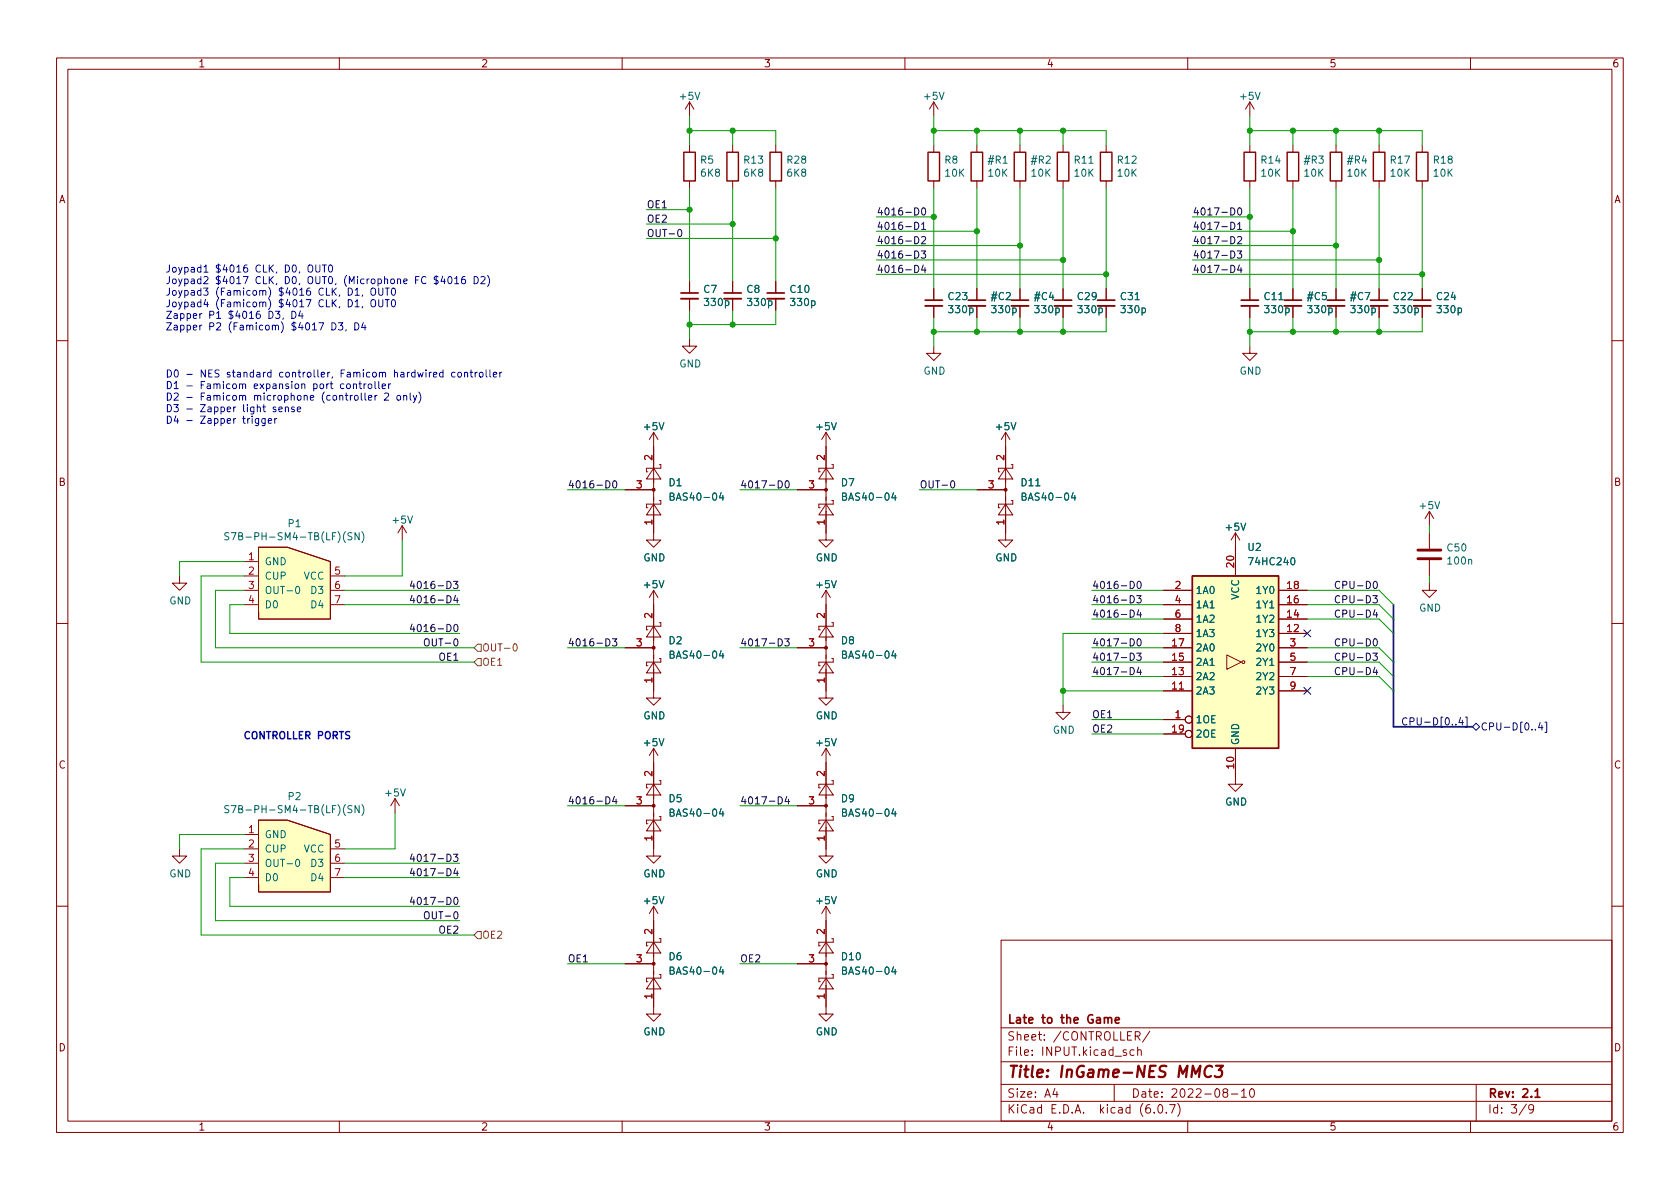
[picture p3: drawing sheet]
<svg xmlns="http://www.w3.org/2000/svg" width="297mm" height="210mm" viewBox="0 0 297 210" stroke-linecap="round" stroke-linejoin="round" font-family="sans-serif">
<defs><g id="words">
<text font-size="2.8" fill="#840000" x="178" y="190.6">Title: InGame-NES MMC3</text>
<g font-size="2.1" fill="#840000">
<text x="178" y="184">Sheet: /CONTROLLER/</text>
<text x="178" y="181">Late to the Game</text>
<text x="178" y="186.7">File: INPUT.kicad_sch</text>
<text x="178" y="196.9">KiCad E.D.A. kicad (6.0.7)</text>
<text x="178" y="194.1">Size: A4</text>
<text x="200" y="194.1">Date: 2022-08-10</text>
<text x="263" y="194.1">Rev: 2.1</text>
<text x="263" y="196.9">Id: 3/9</text>
</g>
<g font-size="1.8" fill="#840000">
<text x="35" y="11.9">1</text>
<text x="85" y="11.9">2</text>
<text x="135" y="11.9">3</text>
<text x="185" y="11.9">4</text>
<text x="235" y="11.9">5</text>
<text x="285" y="11.9">6</text>
<text x="10.3" y="35.9">A</text>
<text x="285.3" y="35.9">A</text>
<text x="10.3" y="85.9">B</text>
<text x="285.3" y="85.9">B</text>
<text x="10.3" y="135.9">C</text>
<text x="285.3" y="135.9">C</text>
<text x="10.3" y="185.9">D</text>
<text x="285.3" y="185.9">D</text>
<text x="35" y="199.9">1</text>
<text x="85" y="199.9">2</text>
<text x="135" y="199.9">3</text>
<text x="185" y="199.9">4</text>
<text x="235" y="199.9">5</text>
<text x="285" y="199.9">6</text>
</g>
<g font-size="1.8" fill="#006464">
<text x="120.3" y="17.6">+5V</text>
<text x="163.5" y="17.6">+5V</text>
<text x="219.4" y="17.6">+5V</text>
<text x="123.9" y="28.9">R5</text>
<text x="131.6" y="28.9">R13</text>
<text x="139.2" y="28.9">R28</text>
<text x="167.1" y="28.9">R8</text>
<text x="174.8" y="28.9">#R1</text>
<text x="182.4" y="28.9">#R2</text>
<text x="190" y="28.9">R11</text>
<text x="197.7" y="28.9">R12</text>
<text x="223.1" y="28.9">R14</text>
<text x="230.7" y="28.9">#R3</text>
<text x="238.3" y="28.9">#R4</text>
<text x="245.9" y="28.9">R17</text>
<text x="253.5" y="28.9">R18</text>
<text x="124" y="31.2">6K8</text>
<text x="131.6" y="31.2">6K8</text>
<text x="139.2" y="31.2">6K8</text>
<text x="167.2" y="31.2">10K</text>
<text x="174.8" y="31.2">10K</text>
<text x="182.4" y="31.2">10K</text>
<text x="190" y="31.2">10K</text>
<text x="197.7" y="31.2">10K</text>
<text x="223.1" y="31.2">10K</text>
<text x="230.7" y="31.2">10K</text>
<text x="238.3" y="31.2">10K</text>
<text x="245.9" y="31.2">10K</text>
<text x="253.5" y="31.2">10K</text>
<text x="124.4" y="51.8">C7</text>
<text x="132.1" y="51.8">C8</text>
<text x="139.8" y="51.8">C10</text>
<text x="167.7" y="53.1">C23</text>
<text x="175.4" y="53.1">#C2</text>
<text x="183" y="53.1">#C4</text>
<text x="190.6" y="53.1">C29</text>
<text x="198.2" y="53.1">C31</text>
<text x="223.6" y="53.1">C11</text>
<text x="231.3" y="53.1">#C5</text>
<text x="238.9" y="53.1">#C7</text>
<text x="246.5" y="53.1">C22</text>
<text x="254.1" y="53.1">C24</text>
<text x="124.7" y="54.1">330p</text>
<text x="132.3" y="54.1">330p</text>
<text x="139.9" y="54.1">330p</text>
<text x="167.9" y="55.4">330p</text>
<text x="175.5" y="55.4">330p</text>
<text x="183.1" y="55.4">330p</text>
<text x="190.7" y="55.4">330p</text>
<text x="198.4" y="55.4">330p</text>
<text x="223.8" y="55.4">330p</text>
<text x="231.4" y="55.4">330p</text>
<text x="239" y="55.4">330p</text>
<text x="246.6" y="55.4">330p</text>
<text x="254.2" y="55.4">330p</text>
<text x="120.1" y="65">GND</text>
<text x="163.3" y="66.2">GND</text>
<text x="219.1" y="66.2">GND</text>
<text x="114" y="76.1">+5V</text>
<text x="144.5" y="76.1">+5V</text>
<text x="176.2" y="76.1">+5V</text>
<text x="118.3" y="86">D1</text>
<text x="119.1" y="88.5">BAS40-04</text>
<text x="148.8" y="86">D7</text>
<text x="149.5" y="88.5">BAS40-04</text>
<text x="180.6" y="86">D11</text>
<text x="181.3" y="88.5">BAS40-04</text>
<text x="41.8" y="95.5">S7B-PH-SM4-TB(LF)(SN)</text>
<text x="51" y="93.2">P1</text>
<text x="69.5" y="92.6">+5V</text>
<text x="216.8" y="93.8">+5V</text>
<text x="251.1" y="90">+5V</text>
<text x="46.7" y="99.9">GND</text>
<text x="113.7" y="99.3">GND</text>
<text x="144.2" y="99.3">GND</text>
<text x="176" y="99.3">GND</text>
<text x="220.7" y="97.4">U2</text>
<text x="221.1" y="99.9">74HC240</text>
<text x="256" y="97.5">C50</text>
<text x="256.1" y="99.8">100n</text>
<text x="29.9" y="106.9">GND</text>
<text x="46.7" y="102.5">CUP</text>
<text x="46.7" y="105">OUT-0</text>
<text x="46.7" y="107.6">D0</text>
<text x="53.7" y="102.5">VCC</text>
<text x="55.1" y="105">D3</text>
<text x="55.1" y="107.6">D4</text>
<text x="114" y="104">+5V</text>
<text x="144.5" y="104">+5V</text>
<text x="211.3" y="105">1A0</text>
<text x="211.3" y="107.6">1A1</text>
<text x="219.1" y="106.1" transform="rotate(-90 219.1 106.1)">VCC</text>
<text x="222.4" y="107.6">1Y1</text>
<text x="222.4" y="105">1Y0</text>
<text x="118.3" y="113.9">D2</text>
<text x="148.8" y="113.9">D8</text>
<text x="211.3" y="110.1">1A2</text>
<text x="211.3" y="112.6">1A3</text>
<text x="222.4" y="112.6">1Y3</text>
<text x="222.4" y="110.1">1Y2</text>
<text x="250.9" y="108.1">GND</text>
<text x="119.1" y="116.5">BAS40-04</text>
<text x="149.5" y="116.5">BAS40-04</text>
<text x="211.3" y="117.7">2A1</text>
<text x="211.3" y="115.2">2A0</text>
<text x="222.4" y="115.2">2Y0</text>
<text x="222.4" y="117.7">2Y1</text>
<text x="211.3" y="122.8">2A3</text>
<text x="211.3" y="120.3">2A2</text>
<text x="222.4" y="120.3">2Y2</text>
<text x="222.4" y="122.8">2Y3</text>
<text x="113.7" y="127.2">GND</text>
<text x="114" y="131.9">+5V</text>
<text x="144.2" y="127.2">GND</text>
<text x="144.5" y="131.9">+5V</text>
<text x="186.1" y="129.7">GND</text>
<text x="211.3" y="127.9">1OE</text>
<text x="211.3" y="130.4">2OE</text>
<text x="219.1" y="131.8" transform="rotate(-90 219.1 131.8)">GND</text>
<text x="41.8" y="143.8">S7B-PH-SM4-TB(LF)(SN)</text>
<text x="51" y="141.5">P2</text>
<text x="68.3" y="140.8">+5V</text>
<text x="118.3" y="141.9">D5</text>
<text x="148.8" y="141.9">D9</text>
<text x="216.6" y="142.4">GND</text>
<text x="46.7" y="148.2">GND</text>
<text x="119.1" y="144.4">BAS40-04</text>
<text x="149.5" y="144.4">BAS40-04</text>
<text x="29.9" y="155.1">GND</text>
<text x="46.7" y="150.7">CUP</text>
<text x="46.7" y="153.3">OUT-0</text>
<text x="46.7" y="155.8">D0</text>
<text x="53.7" y="150.7">VCC</text>
<text x="55.1" y="153.3">D3</text>
<text x="55.1" y="155.8">D4</text>
<text x="113.7" y="155.1">GND</text>
<text x="144.2" y="155.1">GND</text>
<text x="114" y="159.9">+5V</text>
<text x="144.5" y="159.9">+5V</text>
<text x="118.3" y="169.8">D6</text>
<text x="119.1" y="172.3">BAS40-04</text>
<text x="148.9" y="169.8">D10</text>
<text x="149.5" y="172.3">BAS40-04</text>
<text x="113.7" y="183.1">GND</text>
<text x="144.2" y="183.1">GND</text>
</g>
<g font-size="1.8" fill="#0f0f0f">
<text x="114.3" y="36.8">OE1</text>
<text x="114.3" y="41.9">OUT-0</text>
<text x="114.3" y="39.4">OE2</text>
<text x="154.9" y="38.1">4016-D0</text>
<text x="154.9" y="40.6">4016-D1</text>
<text x="210.8" y="40.6">4017-D1</text>
<text x="210.8" y="38.1">4017-D0</text>
<text x="154.9" y="45.7">4016-D3</text>
<text x="154.9" y="43.2">4016-D2</text>
<text x="210.8" y="43.2">4017-D2</text>
<text x="210.8" y="45.7">4017-D3</text>
<text x="154.9" y="48.2">4016-D4</text>
<text x="210.8" y="48.2">4017-D4</text>
<text x="100.3" y="86.3">4016-D0</text>
<text x="130.8" y="86.3">4017-D0</text>
<text x="162.6" y="86.3">OUT-0</text>
<text x="74.5" y="104.1">4016-D3</text>
<text x="74.5" y="106.7">4016-D4</text>
<text x="193" y="106.7">4016-D3</text>
<text x="193" y="104.1">4016-D0</text>
<text x="237.3" y="106.7">CPU-D3</text>
<text x="237.3" y="104.1">CPU-D0</text>
<text x="74.5" y="111.7">4016-D0</text>
<text x="193" y="109.2">4016-D4</text>
<text x="237.3" y="109.2">CPU-D4</text>
<text x="76" y="114.3">OUT-0</text>
<text x="77.7" y="116.8">OE1</text>
<text x="100.3" y="114.3">4016-D3</text>
<text x="130.8" y="114.3">4017-D3</text>
<text x="193" y="119.4">4017-D4</text>
<text x="193" y="114.3">4017-D0</text>
<text x="193" y="116.8">4017-D3</text>
<text x="237.3" y="119.4">CPU-D4</text>
<text x="237.3" y="116.8">CPU-D3</text>
<text x="237.3" y="114.3">CPU-D0</text>
<text x="193" y="129.5">OE2</text>
<text x="193" y="127">OE1</text>
<text x="100.3" y="142.2">4016-D4</text>
<text x="130.8" y="142.2">4017-D4</text>
<text x="74.5" y="152.4">4017-D3</text>
<text x="74.5" y="154.9">4017-D4</text>
<text x="74.5" y="160">4017-D0</text>
<text x="76" y="162.5">OUT-0</text>
<text x="77.7" y="165.1">OE2</text>
<text x="100.3" y="170.2">OE1</text>
<text x="130.8" y="170.2">OE2</text>
</g>
<g font-size="1.8" fill="#0000c2">
<text x="29.2" y="48.2">Joypad1 $4016 CLK, D0, OUT0</text>
<text x="29.2" y="50.2">Joypad2 $4017 CLK, D0, OUT0, (Microphone FC $4016 D2)</text>
<text x="29.2" y="52.3">Joypad3 (Famicom) $4016 CLK, D1, OUT0</text>
<text x="29.2" y="54.3">Joypad4 (Famicom) $4017 CLK, D1, OUT0</text>
<text x="29.2" y="56.4">Zapper P1 $4016 D3, D4</text>
<text x="29.2" y="58.4">Zapper P2 (Famicom) $4017 D3, D4</text>
<text x="29.2" y="66.7">D0 - NES standard controller, Famicom hardwired controller</text>
<text x="29.2" y="68.8">D1 - Famicom expansion port controller</text>
<text x="29.2" y="70.8">D2 - Famicom microphone (controller 2 only)</text>
<text x="29.2" y="72.9">D3 - Zapper light sense</text>
<text x="29.2" y="74.9">D4 - Zapper trigger</text>
<text x="43.4" y="130.7">CONTROLLER PORTS</text>
</g>
<g font-size="1.8" fill="#a90000">
<text x="115.3" y="81.4" transform="rotate(-90 115.3 81.4)">2</text>
<text x="145.8" y="81.4" transform="rotate(-90 145.8 81.4)">2</text>
<text x="177.5" y="81.4" transform="rotate(-90 177.5 81.4)">2</text>
<text x="112.5" y="86.4">3</text>
<text x="143" y="86.4">3</text>
<text x="174.8" y="86.4">3</text>
<text x="115.3" y="92.8" transform="rotate(-90 115.3 92.8)">1</text>
<text x="145.8" y="92.8" transform="rotate(-90 145.8 92.8)">1</text>
<text x="177.5" y="92.8" transform="rotate(-90 177.5 92.8)">1</text>
<text x="44" y="99.1">1</text>
<text x="44" y="101.6">2</text>
<text x="59.2" y="101.6">5</text>
<text x="218.2" y="100.3" transform="rotate(-90 218.2 100.3)">20</text>
<text x="44" y="104.1">3</text>
<text x="44" y="106.7">4</text>
<text x="59.2" y="104.1">6</text>
<text x="59.2" y="106.7">7</text>
<text x="207.8" y="104.1">2</text>
<text x="207.8" y="106.7">4</text>
<text x="227.6" y="106.7">16</text>
<text x="227.6" y="104.1">18</text>
<text x="115.3" y="109.3" transform="rotate(-90 115.3 109.3)">2</text>
<text x="145.8" y="109.3" transform="rotate(-90 145.8 109.3)">2</text>
<text x="207.8" y="109.2">6</text>
<text x="207.8" y="111.8">8</text>
<text x="227.6" y="111.8">12</text>
<text x="227.6" y="109.2">14</text>
<text x="112.5" y="114.3">3</text>
<text x="143" y="114.3">3</text>
<text x="207.3" y="119.4">13</text>
<text x="207.3" y="116.8">15</text>
<text x="207.3" y="114.3">17</text>
<text x="228.1" y="114.3">3</text>
<text x="228.1" y="116.8">5</text>
<text x="228.1" y="119.4">7</text>
<text x="115.3" y="120.8" transform="rotate(-90 115.3 120.8)">1</text>
<text x="145.8" y="120.8" transform="rotate(-90 145.8 120.8)">1</text>
<text x="207.3" y="121.9">11</text>
<text x="228.1" y="121.9">9</text>
<text x="207.3" y="129.5">19</text>
<text x="207.8" y="127">1</text>
<text x="115.3" y="137.3" transform="rotate(-90 115.3 137.3)">2</text>
<text x="145.8" y="137.3" transform="rotate(-90 145.8 137.3)">2</text>
<text x="218.2" y="135.9" transform="rotate(-90 218.2 135.9)">10</text>
<text x="112.5" y="142.2">3</text>
<text x="143" y="142.2">3</text>
<text x="44" y="147.3">1</text>
<text x="44" y="149.9">2</text>
<text x="59.2" y="149.9">5</text>
<text x="115.3" y="148.7" transform="rotate(-90 115.3 148.7)">1</text>
<text x="145.8" y="148.7" transform="rotate(-90 145.8 148.7)">1</text>
<text x="44" y="152.4">3</text>
<text x="44" y="154.9">4</text>
<text x="59.2" y="152.4">6</text>
<text x="59.2" y="154.9">7</text>
<text x="115.3" y="165.2" transform="rotate(-90 115.3 165.2)">2</text>
<text x="145.8" y="165.2" transform="rotate(-90 145.8 165.2)">2</text>
<text x="112.5" y="170.2">3</text>
<text x="143" y="170.2">3</text>
<text x="115.3" y="176.6" transform="rotate(-90 115.3 176.6)">1</text>
<text x="145.8" y="176.6" transform="rotate(-90 145.8 176.6)">1</text>
</g>
<g font-size="1.8" fill="#725600">
<text x="85.2" y="117.7">OE1</text>
<text x="85.2" y="115.2">OUT-0</text>
<text x="85.2" y="166">OE2</text>
</g>
<g font-size="1.8" fill="#000084">
<text x="247.6" y="128.3">CPU-D[0..4]</text>
<text x="261.7" y="129.2">CPU-D[0..4]</text>
</g>
</g></defs>
<g fill="none" stroke="#840000" stroke-width=".18">
<path d="M10 10.2h277v190.1h-277zM12 12.2h273v186.1h-273zM60 10.2v2M110 10.2v2M121.9 18v2.6M121.9 18l-.7 1.3M121.9 18l.8 1.3M160 10.2v2M165.1 18v2.6M165.1 18l-.8 1.3M165.1 18l.8 1.3M210 10.2v2"/>
<path d="M221 18l-.8 1.3M221 18v2.6M221 18l.7 1.3M260 10.2v2M121.9 25.6v1.3M121.9 32v1.3M129.5 25.6v1.3M129.5 32v1.3M137.2 25.6v1.3M137.2 32v1.3M165.1 25.6v1.3M165.1 32v1.3"/>
<path d="M172.7 25.6v1.3M172.7 32v1.3M180.3 25.6v1.3M180.3 32v1.3M188 25.6v1.3M188 32v1.3M195.6 25.6v1.3M195.6 32v1.3M221 25.6v1.3M221 32v1.3M228.6 25.6v1.3M228.6 32v1.3"/>
<path d="M236.2 25.6v1.3M236.2 32v1.3M243.8 25.6v1.3M243.8 32v1.3M251.5 25.6v1.3M251.5 32v1.3M121.9 59.9v1.3h1.3l-1.3 1.3-1.3-1.3h1.3M121.9 49.8v2M121.9 52.8v2.1M129.5 49.8v2M129.5 52.8v2.1M137.2 49.8v2"/>
<path d="M137.2 52.8v2.1M165.1 51v2.1M165.1 54.1v2M172.7 51v2.1M172.7 54.1v2M180.3 51v2.1M180.3 54.1v2M188 51v2.1M188 54.1v2M195.6 51v2.1M195.6 54.1v2M221 51v2.1"/>
<path d="M221 54.1v2M228.6 51v2.1M228.6 54.1v2M236.2 51v2.1M236.2 54.1v2M243.8 51v2.1M243.8 54.1v2M251.5 51v2.1M251.5 54.1v2M10 60.2h2M115.6 76.4v19.1h1.2l-1.2 1.3-1.3-1.3h1.3M115.6 76.4l-.8 1.3"/>
<path d="M115.6 76.4l.7 1.3M146 76.4v19.1h1.3l-1.3 1.3-1.2-1.3h1.2M146 76.4l-.7 1.3M146 76.4l.8 1.3M165.1 61.2v1.3h1.3l-1.3 1.2-1.3-1.2h1.3M177.8 76.4v19.1h1.3l-1.3 1.3-1.3-1.3h1.3M177.8 76.4l-.8 1.3M177.8 76.4l.8 1.3M221 61.2v1.3h1.2l-1.2 1.2-1.3-1.2h1.3M285 60.2h2M43.2 99.3h2.5M45.7 96.8h5.1l7.6 2.5v10.2h-12.7z"/>
<path d="M71.1 93l-.7 1.2M71.1 93v2.5M71.1 93l.8 1.2M110.5 86.6h5.1M115.6 89.1l1.2 2h-2.5zM115.6 82.8l1.2 1.9h-2.5zM116.6 82.2h.2v.6h-2.5v.6h.3M116.6 88.5h.2v.6h-2.5v.7h.3M141 86.6h5M146 89.1l1.3 2h-2.5zM146 82.8l1.3 1.9h-2.5zM147.1 88.5h.2v.6h-2.5v.7h.2"/>
<path d="M147.1 82.2h.2v.6h-2.5v.6h.2M172.7 86.6h5.1M177.8 89.1l1.3 2h-2.6zM177.8 82.8l1.3 1.9h-2.6zM178.8 88.5h.3v.6h-2.6v.7h.3M178.8 82.2h.3v.6h-2.6v.6h.3M218.4 94.2l-.7 1.3M218.4 94.2v7.6M218.4 94.2l.8 1.3M252.7 90.4v2.6M252.7 94.2v2.8M252.7 99.1v2.7"/>
<path d="M252.7 90.4l-.7 1.3M252.7 90.4l.8 1.3M10 110.2h2M31.7 101.8v1.3h1.3l-1.3 1.3-1.2-1.3h1.2M43.2 101.8h2.5M43.2 104.4h2.5M43.2 106.9h2.5M58.4 101.8h2.6M58.4 104.4h2.6M58.4 106.9h2.6M110.5 114.5h5.1M115.6 104.4v19h1.2l-1.2 1.3-1.3-1.3h1.3"/>
<path d="M115.6 117.1l1.2 1.9h-2.5zM115.6 110.7l1.2 1.9h-2.5zM115.6 104.4l-.8 1.3M115.6 104.4l.7 1.3M116.6 110.1h.2v.6h-2.5v.7h.3M116.6 116.5h.2v.6h-2.5v.6h.3M141 114.5h5M146 104.4v19h1.3l-1.3 1.3-1.2-1.3h1.2M146 117.1l1.3 1.9h-2.5zM146 110.7l1.3 1.9h-2.5zM146 104.4l-.7 1.3M146 104.4l.8 1.3"/>
<path d="M147.1 110.1h.2v.6h-2.5v.7h.2M147.1 116.5h.2v.6h-2.5v.6h.2M205.7 104.4h5.1M205.7 106.9h5.1M205.7 117.1h5.1M205.7 114.5h5.1M205.7 112h5.1M205.7 119.6h5.1M205.7 109.5h5.1M216.9 115.8l2.6 1.3-2.6 1.3zM226.1 104.4h5M226.1 106.9h5"/>
<path d="M226.1 117.1h5M226.1 114.5h5M226.1 112h5M226.1 119.6h5M226.1 109.5h5M252.7 103.1v1.3h1.3l-1.3 1.3-1.2-1.3h1.2M285 110.2h2M115.6 132.3v19.1h1.2l-1.2 1.2-1.3-1.2h1.3M115.6 138.7l1.2 1.9h-2.5zM115.6 132.3l-.8 1.3M115.6 132.3l.7 1.3M116.6 138h.2v.7h-2.5v.6h.3"/>
<path d="M146 138.7l1.3 1.9h-2.5zM146 132.3v19.1h1.3l-1.3 1.2-1.2-1.2h1.2M146 132.3l-.7 1.3M146 132.3l.8 1.3M147.1 138h.2v.7h-2.5v.6h.2M188 124.7v1.3h1.2l-1.2 1.2-1.3-1.2h1.3M205.7 127.2h3.8M205.7 122.2h5.1M205.7 129.8h3.8M218.4 132.3v6.4h1.3l-1.3 1.2-1.2-1.2h1.2M226.1 122.2h5M31.7 150.1v1.3h1.3l-1.3 1.2-1.2-1.2h1.2"/>
<path d="M43.2 147.6h2.5M43.2 150.1h2.5M43.2 152.6h2.5M43.2 155.2h2.5M45.7 145h5.1l7.6 2.6v10.1h-12.7zM58.4 150.1h2.6M58.4 152.6h2.6M58.4 155.2h2.6M69.8 141.2l-.7 1.3M69.8 141.2v2.6M69.8 141.2l.8 1.3M110.5 142.5h5.1"/>
<path d="M115.6 145l1.2 1.9h-2.5zM116.6 144.4h.2v.6h-2.5v.7h.3M141 142.5h5M146 145l1.3 1.9h-2.5zM147.1 144.4h.2v.6h-2.5v.7h.2M10 160.2h2M110.5 170.4h5.1M115.6 173l1.2 1.9h-2.5zM115.6 166.6l1.2 1.9h-2.5zM115.6 160.3v19h1.2l-1.2 1.3-1.3-1.3h1.3M115.6 160.3l-.8 1.2M115.6 160.3l.7 1.2"/>
<path d="M116.6 172.3h.2v.7h-2.5v.6h.3M116.6 166h.2v.6h-2.5v.7h.3M141 170.4h5M146 173l1.3 1.9h-2.5zM146 166.6l1.3 1.9h-2.5zM146 160.3v19h1.3l-1.3 1.3-1.2-1.3h1.2M146 160.3l-.7 1.2M146 160.3l.8 1.2M147.1 172.3h.2v.7h-2.5v.6h.2M147.1 166h.2v.6h-2.5v.7h.2M177 166.3h108v32h-108zM285 160.2h2"/>
<path d="M60 198.3v2M110 198.3v2M160 198.3v2M177 194.8h108M177 191.8h108M177 187.8h108M177 181.8h108M186.5 192.5l-.4 1h1M186.9 193v1M197 191.8v3M200.5 185.7l-.4-.1-.3 .3v.4l.1 .3h.6M200.7 183.2l.7-.1 .2-.2-.1-.3-.2-.2h-.6v1.5"/>
<path d="M201.1 183.2l.5 .7M201.1 185.8l.3-.2 .3 .1 .1 .9M201.1 185.1v1.5M203.3 182.4l-1.3 1.9M204.1 196.7v.1M204.9 195.4l.2-.1a.81 .81 0 0 1 .6 .7 .81 .81 0 0 1-.3 .8h-.2a.81 .81 0 0 1-.6-.6 .81 .81 0 0 1 .3-.8zM206.2 196.7v.1M206.8 195.3h1l-.7 1.5M208.2 195.1a1.72 1.72 0 0 1 0 2.3M210 198.3v2M216.5 193.2l-.3-.3 .1-.2 .2-.2 .4 .1 .2 .2-.1 .2-.6 .2-.2 .3 .1 .4 .2 .1h.4l.2-.3-.1-.4-.2-.1M217.7 193.5h1.2"/>
<path d="M219.5 193l.4-.5v1.5M219.5 194h.9M221.1 192.7l.2-.2a.81 .81 0 0 1 .6 .7 .81 .81 0 0 1-.3 .8h-.2a.81 .81 0 0 1-.3-1.3zM260 198.3v2M261 191.8v6.5M269.9 195.3l-1.3 1.9M271.2 196l-.3 .3h-.3l-.3-.3 .1-.6 .5-.1 .2 .2a.99 .99 0 0 1-.4 1.3h-.3"/>
<circle cx="219.8" cy="117.1" r=".25"/>
<circle cx="210.2" cy="127.2" r=".63"/>
<circle cx="210.2" cy="129.8" r=".63"/>
</g>
<g fill="none" stroke="#840000" stroke-width=".3">
<path d="M120.4 51.8h3M128 51.8h3.1M135.6 51.8h3.1M163.6 53.1h3M171.2 53.1h3M178.8 53.1h3.1M186.4 53.1h3.1M194.1 53.1h3M219.5 53.1h3M227.1 53.1h3M234.7 53.1h3M242.3 53.1h3.1"/>
<path d="M249.9 53.1h3.1M195.3 180.1l.2-.2 .3 .1 .1 .9M195.9 180.1l.2-.2 .4 .1 .1 .9M197.2 180.4l.7-.1-.1-.3-.4-.1-.2 .2 .1 .8h.5M271.4 193l.4-.5v1.5M271.4 194h.9"/>
</g>
<path d="M214.3 188.7a.88 .88 0 0 0-1-.1 .88 .88 0 0 0-.3 1 .69 .69 0 0 0 .3 .8 .69 .69 0 0 0 .8-.1M215 188.5h1.2l-.7 .7h.3l.2 .2 .1 .2-.2 .7-.3 .2h-.6l-.2-.2" fill="none" stroke="#840000" stroke-width=".4"/>
<g fill="none" stroke="#840000" stroke-width=".25">
<path d="M120.9 26.9h2v5.1h-2zM128.5 26.9h2.1v5.1h-2.1zM136.1 26.9h2.1v5.1h-2.1zM164.1 26.9h2v5.1h-2zM171.7 26.9h2v5.1h-2zM179.3 26.9h2.1v5.1h-2.1zM186.9 26.9h2.1v5.1h-2.1zM194.6 26.9h2v5.1h-2zM220 26.9h2v5.1h-2zM227.6 26.9h2v5.1h-2zM235.2 26.9h2v5.1h-2zM242.8 26.9h2.1v5.1h-2.1z"/>
<path d="M250.4 26.9h2.1v5.1h-2.1zM210.8 101.8h15.3v30.5h-15.3z"/>
</g>
<g fill="#840000" stroke="#840000" stroke-width=".18">
<circle cx="115.6" cy="170.4" r=".25"/>
<circle cx="115.6" cy="142.5" r=".25"/>
<circle cx="177.8" cy="86.6" r=".25"/>
<circle cx="146" cy="86.6" r=".25"/>
<circle cx="115.6" cy="86.6" r=".25"/>
<circle cx="146" cy="114.5" r=".25"/>
<circle cx="146" cy="142.5" r=".25"/>
<circle cx="146" cy="170.4" r=".25"/>
<circle cx="115.6" cy="114.5" r=".25"/>
</g>
<g fill="none" stroke="#006464" stroke-width=".18">
<path d="M40.5 94.3l-.5-.1-.3 .2 .2 .3 .5 .3v.3l-.2 .2-.5-.1M40.9 94.2h.8l-.5 1.3M63.5 94.2v1.3l-.7-1.3v1.3M64 94a1.46 1.46 0 0 1 0 1.9M118.5 87.8l.5-.1 .2-.2-.1-.2-.6-.1v1.3h.5l.2-.2v-.3l-.3-.2M127.5 87.1l-.3 .9h.8M127.8 87.6v.9M149 87.8l.5-.1 .1-.2v-.2l-.6-.1v1.3h.5l.1-.2 .1-.3-.3-.2M158 87.1l-.3 .9h.8M158.3 87.6v.9M180.7 87.8l.6-.1 .1-.2-.1-.2-.6-.1v1.3h.5l.2-.2v-.3l-.3-.2M189.7 87.1l-.3 .9h.8"/>
<path d="M190 87.6v.9M52.4 103.8l.2-.1a.68 .68 0 0 1 .4 .6 .68 .68 0 0 1-.4 .7l-.2-.2-.1-.3zM118.5 115.7h.5l.2-.2-.1-.3-.6-.1v1.3h.5l.2-.1v-.3l-.3-.3M127.5 115.1l-.3 .9h.8M127.8 115.5v.9M149 115.7h.5l.1-.2v-.3l-.6-.1v1.3h.5l.1-.1 .1-.3-.3-.3M158 115.1l-.3 .9h.8M158.3 115.5v.9M40.5 142.5h-.5l-.3 .2 .2 .3 .5 .2v.4l-.2 .1h-.5M40.9 142.5h.8l-.5 1.2M52.4 152.1l.2-.1a.68 .68 0 0 1 .4 .6 .68 .68 0 0 1-.4 .6l-.2-.1-.1-.4zM63.5 142.5v1.2l-.7-1.2v1.2"/>
<path d="M64 142.3a1.46 1.46 0 0 1 0 1.9M118.5 143.7l.5-.1 .2-.2-.1-.2-.6-.1v1.2h.5l.2-.1v-.3l-.3-.2M127.5 143l-.3 .9h.8M127.8 143.5v.8M149 143.7l.5-.1 .1-.2v-.2l-.6-.1v1.2h.5l.1-.1 .1-.3-.3-.2M158 143l-.3 .9h.8M158.3 143.5v.8M118.5 171.6l.5-.1 .2-.1-.1-.3-.6-.1v1.3h.5l.2-.1v-.4l-.3-.2M127.5 170.9l-.3 .9h.8M127.8 171.4v.9M149 171.6l.5-.1 .1-.1v-.3l-.6-.1v1.3h.5l.1-.1 .1-.4-.3-.2M158 170.9l-.3 .9h.8"/>
<path d="M158.3 171.4v.9"/>
</g>
<g fill="none" stroke="#840000" stroke-width=".33">
<path d="M120.4 52.8h3M128 52.8h3.1M135.6 52.8h3.1M163.6 54.1h3M171.2 54.1h3M178.8 54.1h3.1M186.4 54.1h3.1M194.1 54.1h3M219.5 54.1h3M227.1 54.1h3M234.7 54.1h3M242.3 54.1h3.1"/>
<path d="M249.9 54.1h3.1"/>
</g>
<g fill="#ffffc2" stroke="#ffffc2" stroke-width=".18">
<path d="M45.7 96.8h5.1l7.6 2.5v10.2h-12.7z"/>
<path d="M45.7 145h5.1l7.6 2.6v10.1h-12.7z"/>
<path d="M210.8 101.8h15.3v30.5h-15.3z"/>
</g>
<path d="M250.7 97.3h4.1M250.7 98.8h4.1" fill="none" stroke="#840000" stroke-width=".51"/>
<path d="M84.5 116.5h.6v1.2h-.6l-.7-.6zM84.5 113.9h.6v1.3h-.6l-.7-.7zM90.8 114l.2-.1a.68 .68 0 0 1 .5 .6 .68 .68 0 0 1-.5 .6l-.2-.1-.1-.4zM84.5 164.7h.6v1.3h-.6l-.7-.7z" fill="none" stroke="#725600" stroke-width=".18"/>
<path d="M230.5 111.4l1.2 1.2M231.7 111.4l-1.2 1.2M230.5 121.6l1.2 1.2M231.7 121.6l-1.2 1.2M258.2 126.9l-.3 .9h.8M258.6 127.4v.8M259.1 126.8h.3v1.8h-.3M260.3 128.5l.7-.6 .6 .6-.6 .7zM272.3 127.8l-.3 .9h.8M272.6 128.2v.9M273.2 127.7h.3v1.8h-.3" fill="none" stroke="#000084" stroke-width=".18"/>
<g fill="none" stroke="#0f0f0f" stroke-width=".18">
<path d="M161.7 36.8a.64 .64 0 0 1 .8 .6 .64 .64 0 0 1-.8 .6zM161.7 39.3a.64 .64 0 0 1 .8 .6 .64 .64 0 0 1-.8 .7zM162.9 39.7l.4-.4v1.3M163.1 36.9l.1-.1a.68 .68 0 0 1 .5 .6 .68 .68 0 0 1-.5 .6l-.1-.1-.2-.4zM217.6 39.3a.64 .64 0 0 1 .7 .6 .64 .64 0 0 1-.7 .7zM217.6 36.8a.64 .64 0 0 1 .7 .6 .64 .64 0 0 1-.7 .6zM218.8 39.7l.4-.4v1.3M218.9 36.9l.2-.1a.68 .68 0 0 1 .5 .6 .68 .68 0 0 1-.5 .6l-.2-.1-.1-.4zM119.9 40.7l.2-.1a.68 .68 0 0 1 .5 .6 .68 .68 0 0 1-.5 .6l-.2-.1-.1-.3zM161.7 44.4a.64 .64 0 0 1 .8 .6 .64 .64 0 0 1-.8 .6zM161.7 41.8a.64 .64 0 0 1 .8 .7 .64 .64 0 0 1-.8 .6zM161.7 46.9a.64 .64 0 0 1 .8 .7 .64 .64 0 0 1-.8 .6z"/>
<path d="M162.9 44.4h.8l-.5 .5 .4 .1v.5l-.2 .1-.5-.1M162.9 42l.5-.2 .3 .4-.8 .9h.8M162.9 40.6h.8M163.2 46.9l-.3 .9h.8M163.5 47.3v.9M217.6 46.9a.64 .64 0 0 1 .7 .7 .64 .64 0 0 1-.7 .6zM217.6 41.8a.64 .64 0 0 1 .7 .7 .64 .64 0 0 1-.7 .6zM217.6 44.4a.64 .64 0 0 1 .7 .6 .64 .64 0 0 1-.7 .6zM218.8 44.4h.7l-.4 .5 .4 .1v.5l-.2 .1-.5-.1M218.8 42l.5-.2 .2 .4-.7 .9h.7M218.8 40.6h.7M219.1 46.9l-.3 .9h.8"/>
<path d="M219.4 47.3v.9M107.1 85a.64 .64 0 0 1 .8 .7 .64 .64 0 0 1-.8 .6zM108.4 85.1l.2-.1a.68 .68 0 0 1 .5 .7 .68 .68 0 0 1-.5 .6l-.2-.1-.1-.4zM137.6 85a.64 .64 0 0 1 .7 .7 .64 .64 0 0 1-.7 .6zM138.9 85.1l.2-.1a.68 .68 0 0 1 .5 .7 .68 .68 0 0 1-.5 .6l-.2-.1-.1-.4zM168.3 85.1l.1-.1a.68 .68 0 0 1 .4 .7 .68 .68 0 0 1-.4 .6 .84 .84 0 0 1-.1-1.2zM72.9 102.7l-.3 .9h.7M72.9 105.3l-.3 .9h.7M72.9 110.4l-.3 .9h.7M73.2 103.2v.9M73.2 105.8v.8M73.2 110.8v.9"/>
<path d="M73.9 102.9l.2-.1a.68 .68 0 0 1 .4 .6 .68 .68 0 0 1-.4 .7l-.2-.2-.1-.3zM73.9 110.5l.2-.1a.68 .68 0 0 1 .4 .7 .68 .68 0 0 1-.4 .6l-.2-.1-.1-.4zM73.9 105.4l.2-.1a.68 .68 0 0 1 .4 .7 .68 .68 0 0 1-.4 .6 .84 .84 0 0 1-.2-1.2zM75.1 113.1l.2-.1a.43 .43 0 0 1 .6 .4v.4a.42 .42 0 0 1-.4 .4 .42 .42 0 0 1-.5-.4zM107.1 113a.64 .64 0 0 1 .8 .6 .64 .64 0 0 1-.8 .6zM108.3 113h.8l-.5 .4 .4 .2v.5l-.2 .1-.5-.1M137.6 113a.64 .64 0 0 1 .7 .6 .64 .64 0 0 1-.7 .6zM138.7 113h.8l-.4 .4 .4 .2v.5l-.2 .1-.6-.1M199.8 118a.64 .64 0 0 1 .8 .7 .64 .64 0 0 1-.8 .6zM199.8 105.3a.64 .64 0 0 1 .8 .7 .64 .64 0 0 1-.8 .6zM199.8 102.8a.64 .64 0 0 1 .8 .6 .64 .64 0 0 1-.8 .7zM199.8 113a.64 .64 0 0 1 .8 .6 .64 .64 0 0 1-.8 .6z"/>
<path d="M199.8 115.5a.64 .64 0 0 1 .8 .6 .64 .64 0 0 1-.8 .7zM199.8 107.9a.64 .64 0 0 1 .8 .6 .64 .64 0 0 1-.8 .6zM201 105.3h.8l-.5 .5 .4 .1v.6l-.2 .1-.5-.1M201 115.5h.8l-.5 .5 .4 .1v.5l-.2 .2-.5-.2M201.2 102.9l.1-.1a.68 .68 0 0 1 .5 .6 .68 .68 0 0 1-.5 .7 .84 .84 0 0 1-.1-1.2zM201.2 113h.1a.68 .68 0 0 1 .5 .6 .68 .68 0 0 1-.5 .6 .84 .84 0 0 1-.1-1.2zM201.3 118l-.3 .9h.8M201.3 107.8l-.3 .9h.8M201.6 108.3v.8M201.6 118.5v.8M236.9 118.2a.6 .6 0 0 0-.9 .4 .6 .6 0 0 0 .6 .7l.3-.1M236.9 115.6a.6 .6 0 0 0-.9 .4 .6 .6 0 0 0 .6 .8l.3-.2"/>
<path d="M236.9 113.1a.6 .6 0 0 0-.9 .4 .6 .6 0 0 0 .6 .7l.3-.1M236.9 108a.6 .6 0 0 0-.9 .4 .6 .6 0 0 0 .6 .7l.3-.1M236.9 105.5a.6 .6 0 0 0-.9 .4 .6 .6 0 0 0 .6 .7l.3-.1M236.9 102.9a.6 .6 0 0 0-.9 .4 .6 .6 0 0 0 .6 .8l.3-.2M72.9 158.6l-.3 .9h.7M72.9 151l-.3 .9h.7M72.9 153.5l-.3 .9h.7M73.2 151.5v.8M73.2 154v.9M73.2 159.1v.8M73.9 153.7l.2-.1a.68 .68 0 0 1 .4 .6 .68 .68 0 0 1-.4 .7l-.2-.2-.1-.3zM73.9 158.7h.2a.68 .68 0 0 1 .4 .6 .68 .68 0 0 1-.4 .6 .84 .84 0 0 1-.2-1.2z"/>
<path d="M73.9 151.1h.2a.68 .68 0 0 1 .4 .6 .68 .68 0 0 1-.4 .6 .84 .84 0 0 1-.2-1.2zM107.1 140.9a.64 .64 0 0 1 .8 .6 .64 .64 0 0 1-.8 .7zM108.6 140.8l-.3 .9h.8M108.9 141.3v.9M137.6 140.9a.64 .64 0 0 1 .7 .6 .64 .64 0 0 1-.7 .7zM139.1 140.8l-.3 .9h.8M139.4 141.3v.9M75.1 161.4l.2-.2a.43 .43 0 0 1 .6 .4v.5a.42 .42 0 0 1-.4 .4 .42 .42 0 0 1-.5-.4z"/>
</g>
<g fill="none" stroke="#0000c2" stroke-width=".18">
<path d="M48.7 55h.8l-.4 .5 .3 .1v.6l-.2 .1-.5-.1M50.1 56.2l-.1 .3M51.6 55a.64 .64 0 0 1 .7 .7 .64 .64 0 0 1-.7 .6zM53.1 55l-.3 .9h.8M53.4 55.5v.8M54.5 47l.2-.1a.43 .43 0 0 1 .6 .4v.4a.42 .42 0 0 1-.4 .4 .42 .42 0 0 1-.5-.4zM55.8 46.9v1l.3 .2h.2l.3-.2v-1M57 46.9h.7M57.3 46.9v1.2M58.3 46.9h.1a.68 .68 0 0 1 .4 .6 .68 .68 0 0 1-.4 .6 .84 .84 0 0 1-.1-1.2zM58.7 57.1a.64 .64 0 0 1 .7 .6 .64 .64 0 0 1-.7 .6zM59.8 57.1h.8l-.4 .5 .4 .1v.5l-.2 .1-.6-.1"/>
<path d="M61.2 58.3l-.1 .2M62.7 57.1a.64 .64 0 0 1 .8 .6 .64 .64 0 0 1-.8 .6zM64.1 52.2l-.1 .2M64.1 54.2l-.1 .2M64.2 57l-.3 .9h.8M64.5 57.5v.8M65.8 51l.1-.1a.43 .43 0 0 1 .5 .5v.4a.42 .42 0 0 1-.4 .4 .42 .42 0 0 1-.4-.4v-.4zM65.8 53h.1a.43 .43 0 0 1 .5 .4v.4a.42 .42 0 0 1-.4 .5 .42 .42 0 0 1-.4-.5v-.4zM67 50.9v1.1l.2 .2h.2l.3-.2v-1.1M67 53v1l.2 .3h.2l.3-.3v-1M68.1 53h.7M68.5 50.9v1.3"/>
<path d="M68.5 53v1.3M69.4 51l.1-.1a.68 .68 0 0 1 .4 .7 .68 .68 0 0 1-.4 .6 .84 .84 0 0 1-.1-1.2zM69.4 53h.1a.68 .68 0 0 1 .4 .6 .68 .68 0 0 1-.4 .7 .84 .84 0 0 1-.1-1.3zM77.1 48.7v1.7M77.5 49l-.5-.1-.2 .2 .1 .3 .5 .3v.3l-.2 .2-.4-.1M78.3 48.8l-.3 .9h.8M78.6 49.3v.9M79.3 49l.2-.1a.68 .68 0 0 1 .4 .6 .68 .68 0 0 1-.4 .7l-.2-.2-.1-.3zM80.4 49.3l.4-.4v1.3M80.4 50.2h.7M82.2 48.9l-.4 .1a.85 .85 0 0 0 0 1.2l.5-.2v-.4l-.2-.2h-.3l-.2 .2M83.8 48.9a.64 .64 0 0 1 .8 .6 .64 .64 0 0 1-.8 .7z"/>
<path d="M85 49l.5-.1 .3 .4-.8 .9h.8M86.2 48.7a1.46 1.46 0 0 1 0 2M45.7 74v1l-.2 .3-.3-.1M45.7 74.1l-.3-.1-.3 .3 .2 .5h.4M46.9 74v1l-.3 .3-.3-.1M46.9 74.1l-.4-.1-.2 .3 .1 .5h.5M47.4 74.4l.6-.1v-.2l-.4-.1-.2 .2 .1 .6h.5M48.6 74v.9M48.8 72h-.3l-.2 .1v.2l.5 .1v.4h-.5M48.9 74l-.3 .3M49.3 72.4l.6-.1-.1-.3h-.3l-.2 .1 .1 .7h.4M50.5 72.1l.1-.1h.3l.1 .8"/>
<path d="M50.5 72v.8M52 72h-.3l-.2 .1 .1 .2 .4 .1v.4h-.5M52.6 72.4l.6-.1-.1-.3h-.3l-.2 .1v.7h.5M60.8 67.9h-.4l-.2 .2 .1 .6h.5M61.4 67.9h.3l.2 .2v.4l-.2 .2h-.3l-.1-.2zM62.5 68l.2-.1h.3v.8M62.5 67.9v.8M63.5 67.9h.4M63.6 67.5v1l.3 .2M64.4 67.9v.8M64.5 69.5v1.1l.2 .2M64.7 67.9l-.3 .2"/>
<path d="M65.1 70.3l.7-.1-.1-.2-.4-.1-.2 .2 .1 .6h.5M65.2 67.9h.3l.3 .2v.4l-.3 .2h-.3l-.1-.2zM66.3 67.5v1l.2 .2M66.3 69.9v.9M66.7 69.9l-.4 .3M67 67.5v1l.1 .2M67.6 68.3l.6-.1-.1-.3h-.4l-.1 .2v.6h.5M68 69.6l.5-.1 .2 .4-.8 .9h.8M68.7 67.9v.8M69.1 67.9l-.4 .2M70.3 70l.3-.1 .2 .3v.3l-.2 .3-.3-.1-.1-.2zM71.4 70l.2-.1 .3 .1v.8"/>
<path d="M71.4 69.9v.9M72.5 69.5v1.1l.2 .2M73.1 69.9l.3 .9M73.7 69.9l-.4 1.2-.2 .1M74 69.3a1.46 1.46 0 0 1 0 2M76.6 66.3l.6-.2v-.2l-.4-.1-.2 .2 .1 .6h.5M78.3 65.9l-.3-.1-.3 .3 .1 .5h.5M78.3 65.4v1.3M80.4 65.9l-.3-.1-.3 .3 .2 .5h.4M81.1 65.9l.3-.1 .2 .3v.3l-.2 .3-.3-.1-.2-.2zM82.1 66l.2-.2 .3 .1 .1 .8M82.1 65.8v.9"/>
<path d="M83.1 65.8h.5M83.3 65.4v1.1l.3 .2M84 65.8v.9M84.4 65.8l-.4 .3M84.9 65.9l.3-.1 .2 .3v.3l-.2 .3-.3-.1-.2-.2zM86 65.4v1.1l.1 .2M86.6 65.4v1.1l.2 .2M87.2 66.3l.6-.2v-.2l-.4-.1-.2 .2 .1 .6h.5M88.4 65.8v.9M88.7 65.8l-.3 .3"/>
</g>
<path d="M246.4 106.9v21.6h13.9" fill="none" stroke="#000084" stroke-width=".3"/>
<g fill="none" stroke="#009600" stroke-width=".18">
<path d="M114.3 37.1h7.6M114.3 39.6h15.2M121.9 23.1h15.3v2.5M121.9 20.6v5M121.9 33.3v16.5M129.5 23.1v2.5M129.5 33.3v16.5M137.2 33.3v16.5M154.9 38.3h10.2M165.1 23.1h30.5v2.5M165.1 20.6v5M165.1 33.3v17.7"/>
<path d="M172.7 23.1v2.5M172.7 33.3v17.7M180.3 23.1v2.5M180.3 33.3v17.7M188 23.1v2.5M188 33.3v17.7M195.6 33.3v17.7M210.8 38.3h10.2M221 20.6v5M221 33.3v17.7M221 23.1h30.5v2.5M228.6 23.1v2.5"/>
<path d="M228.6 33.3v17.7M236.2 23.1v2.5M236.2 33.3v17.7M243.8 23.1v2.5M243.8 33.3v17.7M251.5 33.3v17.7M114.3 42.2h22.9M121.9 54.9v5M129.5 54.9v2.5M137.2 54.9v2.5h-15.3M154.9 48.5h40.7M154.9 43.4h25.4"/>
<path d="M154.9 40.9h17.8M154.9 46h33.1M165.1 56.1v5.1M172.7 56.1v2.6M180.3 56.1v2.6M188 56.1v2.6M195.6 56.1v2.6h-30.5M210.8 48.5h40.7M210.8 43.4h25.4M210.8 40.9h17.8M210.8 46h33M221 56.1v5.1"/>
<path d="M228.6 56.1v2.6M236.2 56.1v2.6M243.8 56.1v2.6M251.5 56.1v2.6h-30.5M43.2 99.3h-11.5v2.5M71.1 95.5v6.3h-10.1M100.3 86.6h10.2M130.8 86.6h10.2M162.6 86.6h10.1M252.7 93v1.2M43.2 106.9h-2.6v5.1h40.7M43.2 104.4h-5.1v10.1h45.7"/>
<path d="M43.2 101.8h-7.6v15.3h48.2M61 106.9h20.3M61 104.4h20.3M100.3 114.5h10.2M130.8 114.5h10.2M193 106.9h12.7M193 104.4h12.7M193 114.5h12.7M193 117.1h12.7M193 109.5h12.7M193 119.6h12.7M205.7 112h-17.7v12.7"/>
<path d="M231.1 106.9h12.7l2.6 2.6M231.1 104.4h12.7l2.6 2.5M231.1 114.5h12.7l2.6 2.6M231.1 117.1h12.7l2.6 2.5M231.1 109.5h12.7l2.6 2.5M231.1 119.6h12.7l2.6 2.6M252.7 101.8v1.3M188 122.2h17.7M193 127.2h12.7M193 129.8h12.7M43.2 155.2h-2.6v5.1h40.7M43.2 150.1h-7.6v15.2h48.2"/>
<path d="M43.2 152.6h-5.1v10.2h43.2M43.2 147.6h-11.5v2.5M61 155.2h20.3M61 152.6h20.3M69.8 143.8v6.3h-8.8M100.3 142.5h10.2M130.8 142.5h10.2M100.3 170.4h10.2M130.8 170.4h10.2"/>
</g>
<g fill="#009600" stroke="#009600" stroke-width=".18">
<circle cx="188" cy="46" r=".46"/>
<circle cx="188" cy="58.7" r=".46"/>
<circle cx="188" cy="122.2" r=".46"/>
<circle cx="243.8" cy="58.7" r=".46"/>
<circle cx="251.5" cy="48.5" r=".46"/>
<circle cx="243.8" cy="46" r=".46"/>
<circle cx="236.2" cy="43.4" r=".46"/>
<circle cx="236.2" cy="58.7" r=".46"/>
<circle cx="221" cy="38.3" r=".46"/>
<circle cx="228.6" cy="40.9" r=".46"/>
<circle cx="243.8" cy="23.1" r=".46"/>
<circle cx="236.2" cy="23.1" r=".46"/>
<circle cx="195.6" cy="48.5" r=".46"/>
<circle cx="221" cy="58.7" r=".46"/>
<circle cx="228.6" cy="58.7" r=".46"/>
<circle cx="221" cy="23.1" r=".46"/>
<circle cx="228.6" cy="23.1" r=".46"/>
<circle cx="180.3" cy="58.7" r=".46"/>
<circle cx="172.7" cy="58.7" r=".46"/>
<circle cx="180.3" cy="43.4" r=".46"/>
<circle cx="180.3" cy="23.1" r=".46"/>
<circle cx="172.7" cy="23.1" r=".46"/>
<circle cx="172.7" cy="40.9" r=".46"/>
<circle cx="188" cy="23.1" r=".46"/>
<circle cx="165.1" cy="58.7" r=".46"/>
<circle cx="165.1" cy="38.3" r=".46"/>
<circle cx="165.1" cy="23.1" r=".46"/>
<circle cx="137.2" cy="42.2" r=".46"/>
<circle cx="129.5" cy="39.6" r=".46"/>
<circle cx="121.9" cy="37.1" r=".46"/>
<circle cx="121.9" cy="23.1" r=".46"/>
<circle cx="129.5" cy="23.1" r=".46"/>
<circle cx="121.9" cy="57.4" r=".46"/>
<circle cx="129.5" cy="57.4" r=".46"/>
</g>
<use href="#words"/>
</svg>
